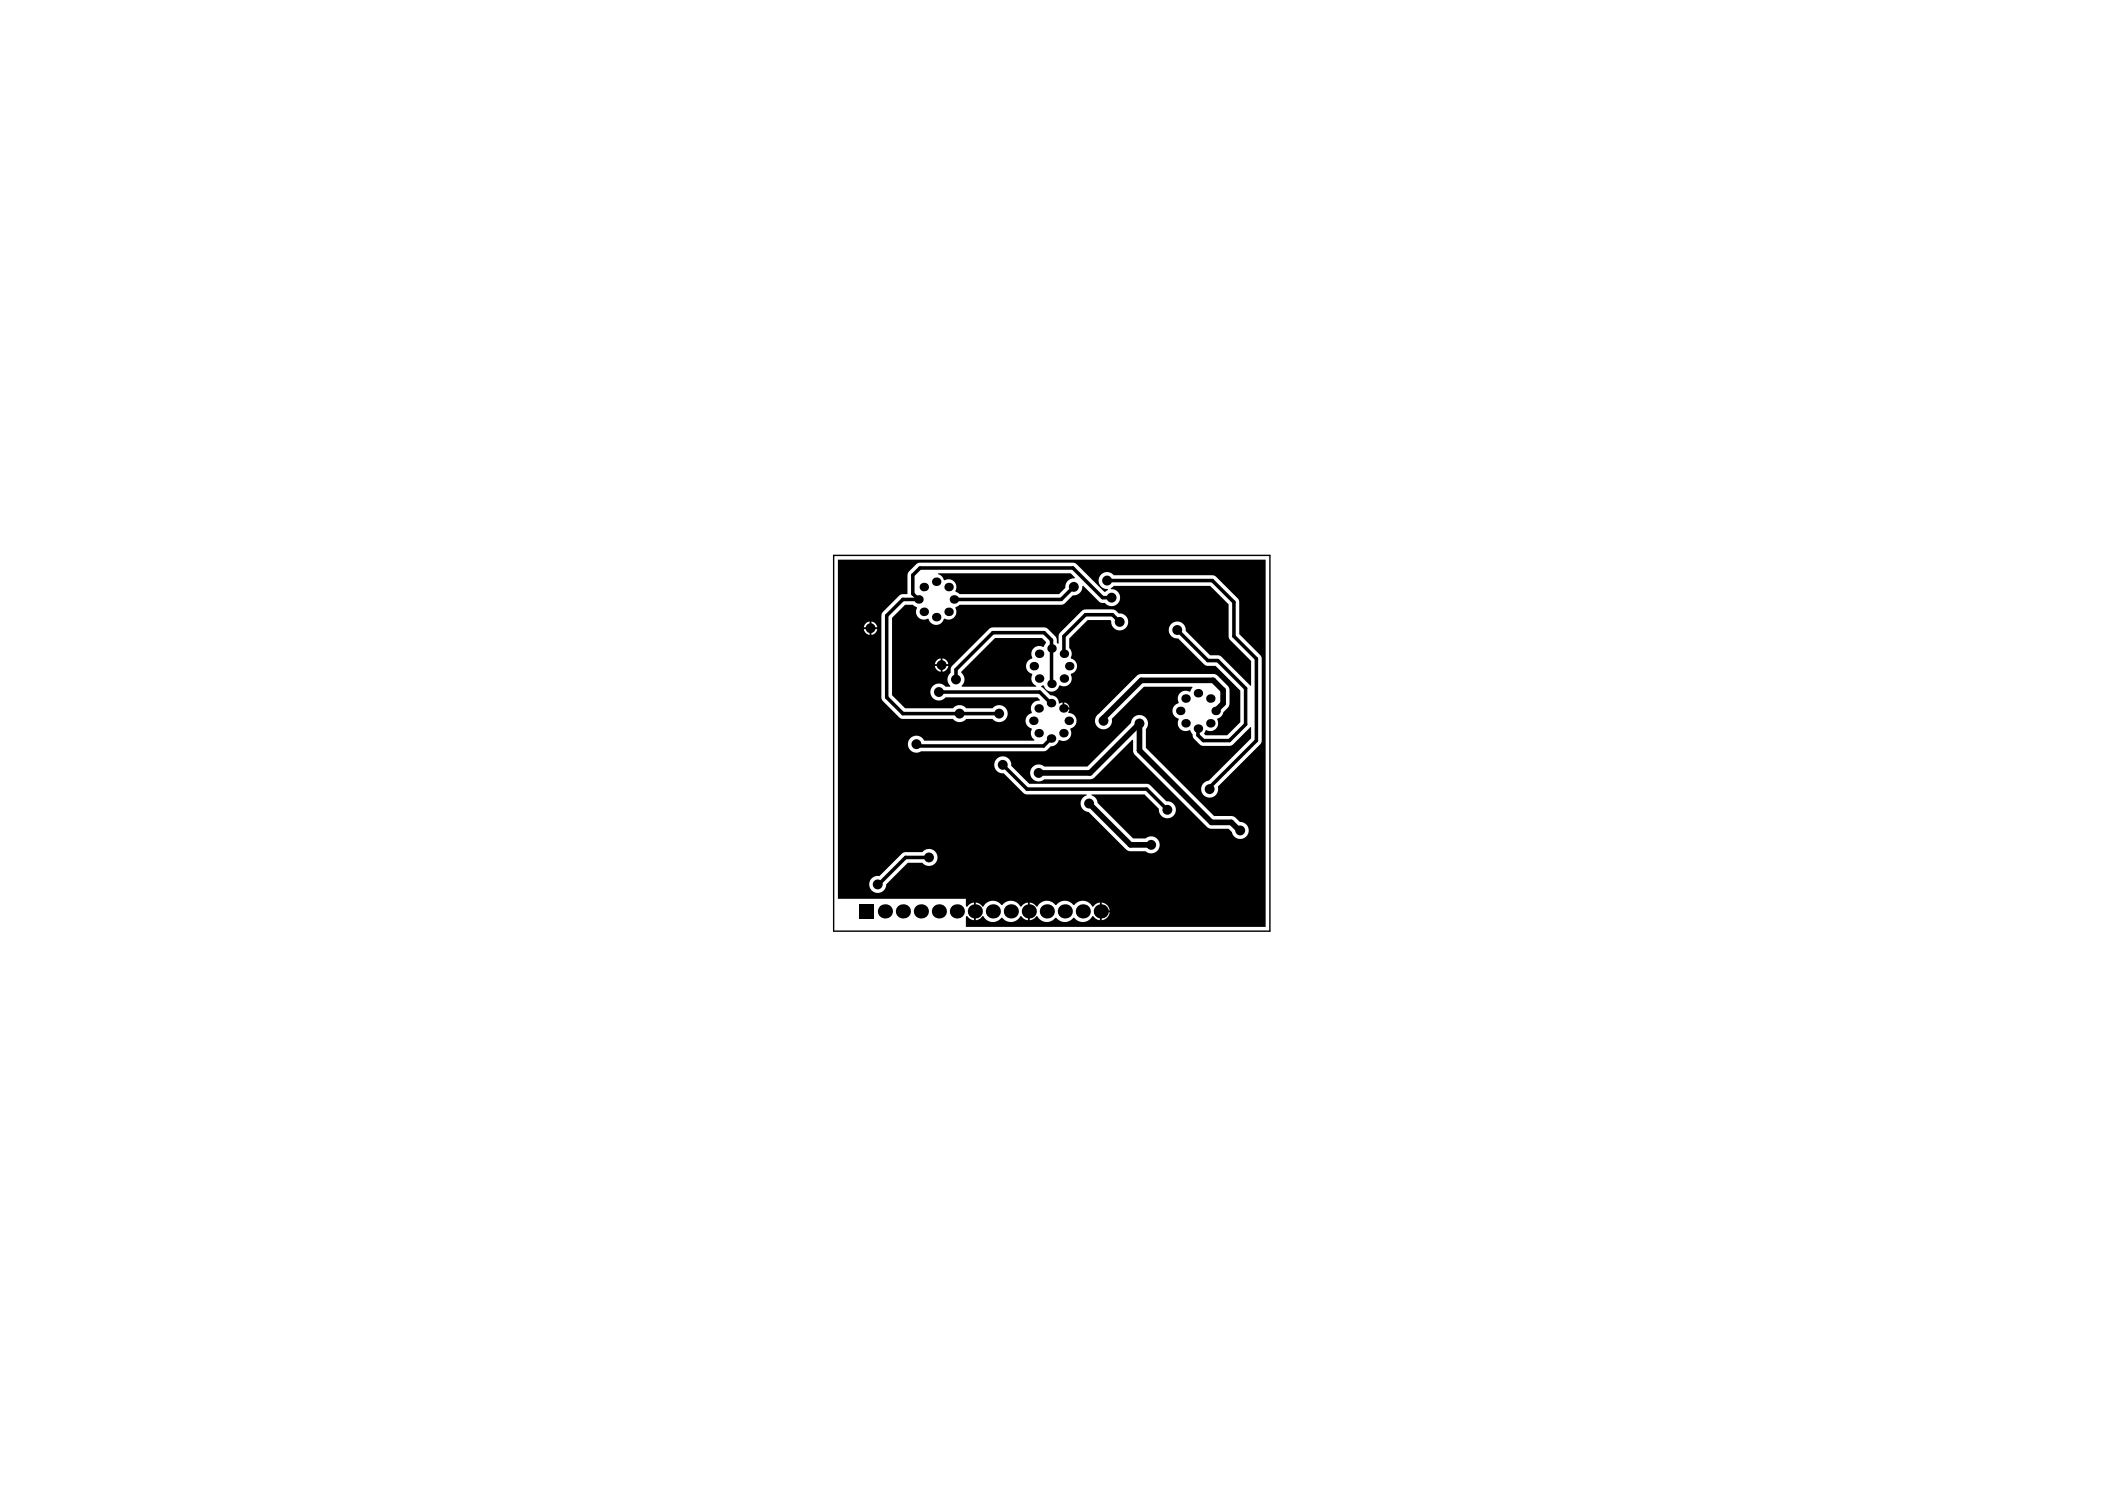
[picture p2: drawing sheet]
<svg xmlns="http://www.w3.org/2000/svg" width="297mm" height="210mm" viewBox="0 0 297 210" stroke-linecap="round" stroke-linejoin="round" font-family="sans-serif">
<path d="M117.6 78.3h61.6v53.1h-61.6z" fill="none" stroke="#000" stroke-width=".2"/>
<g fill="#000">
<path d="M135.7 94.8l4.7-4.8h6.6l.6 .6-.2 .3a.31 .31 0 0 1-.1 .3 .31 .31 0 0 1-.4 0 1.1 1.1 0 0 0-1.1 .4 1.1 1.1 0 0 0-.1 1.2l-.1 .1a1.13 1.13 0 0 0-.8 1.1 1.13 1.13 0 0 0 .8 1.1 1.37 1.37 0 0 0 .2 1.3l.4 .3v.2h-10.5v-.1a1.26 1.26 0 0 0 0-1.9zM132.4 80.9h18.7l.6 .6-.1 .1a1.2 1.2 0 0 0-1.3 1.3l-.9 .9h-14l-.2-.2a.31 .31 0 0 1-.4-.2 .31 .31 0 0 1 .1-.3 1.1 1.1 0 0 0-.4-1.2 1.1 1.1 0 0 0-1.2 0l-.1-.1-.4-.6-.4-.2z"/>
<path d="M118.2 78.9h60.4v51.9h-42.3l.1-1.6h.1l.5 .5 .4 .1v-2.5l-.4 .1-.5 .5h-.1l-.1-1.1h-18.1zM123 87.7v.8h.8a.95 .95 0 0 0-.8-.8zM122.2 87.9l-.3 .6h.8v-.8zM134.4 93.9l-.2 .4-.1 .6a1.26 1.26 0 0 0 0 1.9l-.7 .1a1.2 1.2 0 0 0-1.7-.2 1.2 1.2 0 0 0 0 1.8 1.2 1.2 0 0 0 1.7-.1h13l.3 .3v.1a1.1 1.1 0 0 0-1.1 1.7l-.1 .1a1.11 1.11 0 0 0-.8 1.1 1.11 1.11 0 0 0 .9 1.1 1.38 1.38 0 0 0 .1 1.3l.3 .3-.1 .1-15.5-.1a1.2 1.2 0 0 0-1.7-.5 1.2 1.2 0 0 0-.4 1.7 1.2 1.2 0 0 0 1.7 .4h17.3l.4-.1 .6-.6a1.15 1.15 0 0 0 1.1-.9 1.38 1.38 0 0 0 1.4-.1 1.1 1.1 0 0 0 .2-1.4l.1-.2a1.12 1.12 0 0 0 .8-1.2 1.12 1.12 0 0 0-1.1-1l.1-.4h-.8v-.2h-.2v-.8l-.2 .1a.17 .17 0 0 1-.2 0 .17 .17 0 0 1-.1-.2 1.1 1.1 0 0 0-1.2-.9l-1.3-1.2a.24 .24 0 0 1 .3-.2 .24 .24 0 0 1 .2 .3 1.12 1.12 0 0 0 1.1 .6 1.12 1.12 0 0 0 1-.9 1.38 1.38 0 0 0 1.3-.1 1.1 1.1 0 0 0 .3-1.4v-.2a1.11 1.11 0 0 0 .9-1.1 1.11 1.11 0 0 0-.9-1 1.37 1.37 0 0 0-.1-1.4l-.1-.1v-1.3l2.6-2.6h3.2l.1 .1a1.2 1.2 0 0 0 1.2 1.3 1.2 1.2 0 0 0 1.2-1.2 1.2 1.2 0 0 0-1.3-1.2l-.5-.4-.3-.1h-3.9l-.4 .1-3.2 3.2-.2 .4v1.1h-.1l-.2-.1v-.6l-.1-.3-1.2-1.1-.3-.2h-7.6l-.3 .2zM123 88.7v.9a.95 .95 0 0 0 .8-.9zM121.9 88.7a.95 .95 0 0 0 .8 .9v-.9zM133 92.9v.8h.8a.95 .95 0 0 0-.8-.8zM132.2 93.1l-.3 .6h.8v-.8zM133 93.9v.9a.95 .95 0 0 0 .8-.9zM131.9 93.9a.95 .95 0 0 0 .8 .9v-.9zM128.3 80.6l-.2 .5v2.7h-.8l-.4 .2-2.3 2.3-.2 .4v11.9l.2 .3 2.3 2.3 .3 .2h7.3a1.2 1.2 0 0 0 1.8 0h3.8a1.2 1.2 0 0 0 1.7 .1 1.2 1.2 0 0 0 0-1.7 1.2 1.2 0 0 0-1.7 .1h-3.8a1.2 1.2 0 0 0-1.8 0h-6.8l-1.8-1.8v-10.9l1.8-1.9h1.1l.3 .2a.28 .28 0 0 1 .3 .2 .28 .28 0 0 1-.1 .4 1.1 1.1 0 0 0 .4 1.1 1.1 1.1 0 0 0 1.2 .1h.1a1.12 1.12 0 0 0 1.1 .9 1.12 1.12 0 0 0 1.1-.9 1.38 1.38 0 0 0 1.4-.2 1.1 1.1 0 0 0 .2-1.3l.1-.2 .5-.3h14.4l.4-.2 1.2-1.1a1.2 1.2 0 0 0 1.3-1.3l.1-.1 2.3 2.3 .3 .1 .5 .1a1.2 1.2 0 0 0 2.1-.3 1.2 1.2 0 0 0-1.2-1.7l-.1-.1 .5-.4h13.6l2.6 2.7v4.7l.2 .3 2.9 2.9v3.5h-.1l-4.1-4.1-.4-.2h-1.1l-3.5-3.4a1.2 1.2 0 0 0-1.2-1.3 1.2 1.2 0 0 0-1.2 1.2 1.2 1.2 0 0 0 1.4 1.2l3.7 3.7 .4 .1h1.1l3.5 3.5v4.5l-1.8 1.8h-3.1l-.2-.2 .1-.2a.28 .28 0 0 1 .2-.3 .28 .28 0 0 1 .3 .1 1.1 1.1 0 0 0 1.2-.4 1.1 1.1 0 0 0 .1-1.2v-.2l.6-.3 .2-.5 .8-1 .1-2.2-.3-.6-1.4-1.4-.5-.2h-10.6l-.3 .2-5.3 5.4a1.2 1.2 0 0 0 .2 2.1 1.2 1.2 0 0 0 1.6-1.4l4.5-4.5h6.8l.1 .1-.2 .3a.28 .28 0 0 1-.2 .3 .28 .28 0 0 1-.3-.1 1.1 1.1 0 0 0-1.2 .4 1.1 1.1 0 0 0-.1 1.2v.1a1.11 1.11 0 0 0-.9 1.1 1.11 1.11 0 0 0 .9 1.1 1.37 1.37 0 0 0 .2 1.3 1.1 1.1 0 0 0 1.3 .3h.2l.3 .6 .2 .6 1 1h4l.5-.2 2.4-2.4h.1v1.6l-6 5.9a1.2 1.2 0 0 0-1 1.5 1.2 1.2 0 0 0 1.5 .9 1.2 1.2 0 0 0 .8-1.5l6-6 .2-.5v-11.7l-.2-.4-2.9-3v-4.5l-.1-.3-3.2-3.2-.4-.2-14-.1a1.2 1.2 0 0 0-2.1 .3 1.2 1.2 0 0 0 1.2 1.7l.1 .1-.4 .3h-.2l-3.9-3.9-.4-.2h-21.8l-.4 .1zM150.2 99.1v.7h.7a.85 .85 0 0 0-.7-.7zM140.7 107a1.2 1.2 0 0 0-.3 1.4 1.2 1.2 0 0 0 1.2 .7l2.8 2.7 .3 .2 8.6 .1 .1 .1a1.2 1.2 0 0 0-.9 1.3 1.2 1.2 0 0 0 1.1 1l5.4 5.4 .4 .2h2.3a1.2 1.2 0 0 0 1.6-.1 1.2 1.2 0 0 0 0-1.7 1.2 1.2 0 0 0-1.6 0h-1.8l-5-5a1.2 1.2 0 0 0-.9-1.1v-.1h7.5l2 2a1.2 1.2 0 0 0 1.2 1.3 1.2 1.2 0 0 0 1.2-1.2 1.2 1.2 0 0 0-1.3-1.2l-2.3-2.2-.4-.2h-16.7l-2.5-2.6a1.2 1.2 0 0 0-.7-1.2 1.2 1.2 0 0 0-1.3 .2zM145.7 108.2a1.2 1.2 0 0 0 0 1.7 1.2 1.2 0 0 0 1.7 0h6.4l.4-.1 5.6-5.5 .1 .1v1.6l.2 .4 10.2 10.2 .6 .3h2.5l.4 .5a1.2 1.2 0 0 0 1.4 .9 1.2 1.2 0 0 0 1-1.3 1.2 1.2 0 0 0-1.2-1l-.7-.7-.3-.2h-2.7l-9.6-9.6v-2.6a1.2 1.2 0 0 0-.4-1.9 1.2 1.2 0 0 0-1.7 1l-6.2 6.1h-6a1.2 1.2 0 0 0-1.7 .1zM123 123.9a1.2 1.2 0 0 0 .4 2 1.2 1.2 0 0 0 1.7-1.2l3-3h2.1a1.2 1.2 0 0 0 1.7 .1 1.2 1.2 0 0 0 0-1.7 1.2 1.2 0 0 0-1.7 .1h-2.4l-.4 .1-3.3 3.3h-.6zM145.3 127.3v2.5l.5-.2 .5-.4a1.61 1.61 0 0 0 2.7 .3 1.81 1.81 0 0 0 1.6 .5l.6-.3a.29 .29 0 0 1 .3-.2 .29 .29 0 0 1 .3 .2 1.6 1.6 0 0 0 2.4-.5l.5 .4 .5 .2v-2.5l-.5 .2-.5 .4a1.61 1.61 0 0 0-2.6-.2 1.81 1.81 0 0 0-1.7-.6l-.6 .3a.29 .29 0 0 1-.3 .3 .29 .29 0 0 1-.3-.3 1.6 1.6 0 0 0-2.4 .5l-.5-.4zM137.7 127.3v2.5l.5-.2 .5-.4a1.61 1.61 0 0 0 2.6 .3 1.81 1.81 0 0 0 1.7 .5l.5-.2 .6-.6 .4 .4 .6 .2v-2.5l-.6 .2-.4 .4a1.61 1.61 0 0 0-2.7-.2 1.81 1.81 0 0 0-1.6-.6l-.6 .3-.5 .5-.5-.4zM155.5 127.3v1.1h1.1a1.25 1.25 0 0 0-1.1-1.1zM155.5 128.7v1.1a1.25 1.25 0 0 0 1.1-1.1z"/>
<circle cx="122.8" cy="88.6" r=".7"/>
<circle cx="129.6" cy="84.6" r=".6"/>
<circle cx="130.4" cy="82.8" r=".6"/>
<circle cx="130.4" cy="86.3" r=".6"/>
<circle cx="132.1" cy="87.1" r=".6"/>
<circle cx="132.1" cy="82.1" r=".6"/>
<circle cx="132.5" cy="97.6" r=".7"/>
<circle cx="132.9" cy="93.8" r=".7"/>
<circle cx="133.9" cy="82.8" r=".6"/>
<circle cx="133.9" cy="86.3" r=".6"/>
<circle cx="134.6" cy="84.6" r=".6"/>
<circle cx="134.9" cy="95.8" r=".7"/>
<circle cx="145.9" cy="94" r=".6"/>
<circle cx="146.6" cy="99.9" r=".6"/>
<circle cx="146.6" cy="95.7" r=".6"/>
<circle cx="146.6" cy="92.2" r=".6"/>
<circle cx="148.3" cy="99.2" r=".6"/>
<circle cx="148.4" cy="96.5" r=".6"/>
<circle cx="148.4" cy="91.5" r=".6"/>
<circle cx="150.1" cy="99.9" r=".6"/>
<circle cx="150.1" cy="95.7" r=".6"/>
<circle cx="150.1" cy="92.2" r=".6"/>
<circle cx="150.9" cy="94" r=".6"/>
<circle cx="151.5" cy="82.8" r=".7"/>
<circle cx="156.2" cy="81.9" r=".7"/>
<circle cx="156.9" cy="84.3" r=".7"/>
<circle cx="158" cy="87.7" r=".7"/>
<circle cx="166.1" cy="88.9" r=".7"/>
<circle cx="167.3" cy="98.5" r=".6"/>
<circle cx="169" cy="97.8" r=".6"/>
<circle cx="170.8" cy="98.5" r=".6"/>
<circle cx="129.3" cy="105" r=".7"/>
<circle cx="135.4" cy="100.7" r=".7"/>
<circle cx="141" cy="100.7" r=".7"/>
<circle cx="141.5" cy="107.9" r=".7"/>
<circle cx="145.8" cy="101.7" r=".6"/>
<circle cx="146.6" cy="103.4" r=".6"/>
<circle cx="146.6" cy="109" r=".7"/>
<circle cx="148.3" cy="104.2" r=".6"/>
<circle cx="150.1" cy="103.4" r=".6"/>
<circle cx="150.8" cy="101.7" r=".6"/>
<circle cx="153.7" cy="113.3" r=".7"/>
<circle cx="155.7" cy="101.7" r=".7"/>
<circle cx="160.8" cy="102.1" r=".7"/>
<circle cx="162.4" cy="119.2" r=".7"/>
<circle cx="164.7" cy="114.2" r=".7"/>
<circle cx="166.5" cy="100.3" r=".6"/>
<circle cx="167.3" cy="102" r=".6"/>
<circle cx="169" cy="102.8" r=".6"/>
<circle cx="170.7" cy="111.3" r=".7"/>
<circle cx="170.8" cy="102" r=".6"/>
<circle cx="171.5" cy="100.3" r=".6"/>
<circle cx="175" cy="117.2" r=".7"/>
<circle cx="123.9" cy="124.8" r=".7"/>
<circle cx="124.9" cy="128.6" r="1"/>
<circle cx="127.4" cy="128.6" r="1"/>
<circle cx="129.9" cy="128.6" r="1"/>
<circle cx="131.1" cy="121" r=".7"/>
<circle cx="132.5" cy="128.6" r="1"/>
<circle cx="135" cy="128.6" r="1"/>
<circle cx="137.6" cy="128.6" r="1"/>
<circle cx="140.1" cy="128.6" r="1"/>
<circle cx="142.6" cy="128.6" r="1"/>
<circle cx="145.2" cy="128.6" r="1"/>
<circle cx="147.7" cy="128.6" r="1"/>
<circle cx="150.3" cy="128.6" r="1"/>
<circle cx="152.8" cy="128.6" r="1"/>
<circle cx="155.3" cy="128.6" r="1"/>
</g>
<path d="M132.5 97.6h14.2l1.6 1.6M134.9 95.8v-1.3l5.2-5.2h7.2l1.1 1v6.2M151.5 82.8l-1.7 1.8h-15.2M156.2 81.9h14.9l3 3v4.9l3.2 3.1v11.6l-6.6 6.6v.2M156.9 84.3h-1.3l-4.2-4.2h-21.6l-1 1v2.7l.8 .8h-2.2l-2.3 2.2v11.6l2.3 2.3h13.6M158 87.7l-1-1h-3.8l-3.1 3.1v2.4M166.1 88.9l4.3 4.3h1.4l4 3.9v5.1l-2.3 2.3h-3.7l-.8-.8v-.9M141.4 108h.2l3.3 3.3h16.9l2.9 2.9M148.3 104.2l-1 1h-17.7l-.2 .2v-.8M131.1 121h-3.3l-3.8 3.8h-.1" fill="none" stroke="#000" stroke-width=".5"/>
<path d="M146.6 109h7.2l7-6.9v3.8l10.1 10.1h2.8l1.3 1.3v-.2M153.7 113.3l5.8 5.9h2.9M171.5 100.3l1.1-1.1v-1.8l-1.4-1.4h-10.2l-5.3 5.3v.4" fill="none" stroke="#000" stroke-width=".8"/>
<path d="M121.3 127.6h2v2h-2z" fill-rule="evenodd" fill="#000"/>
</svg>
